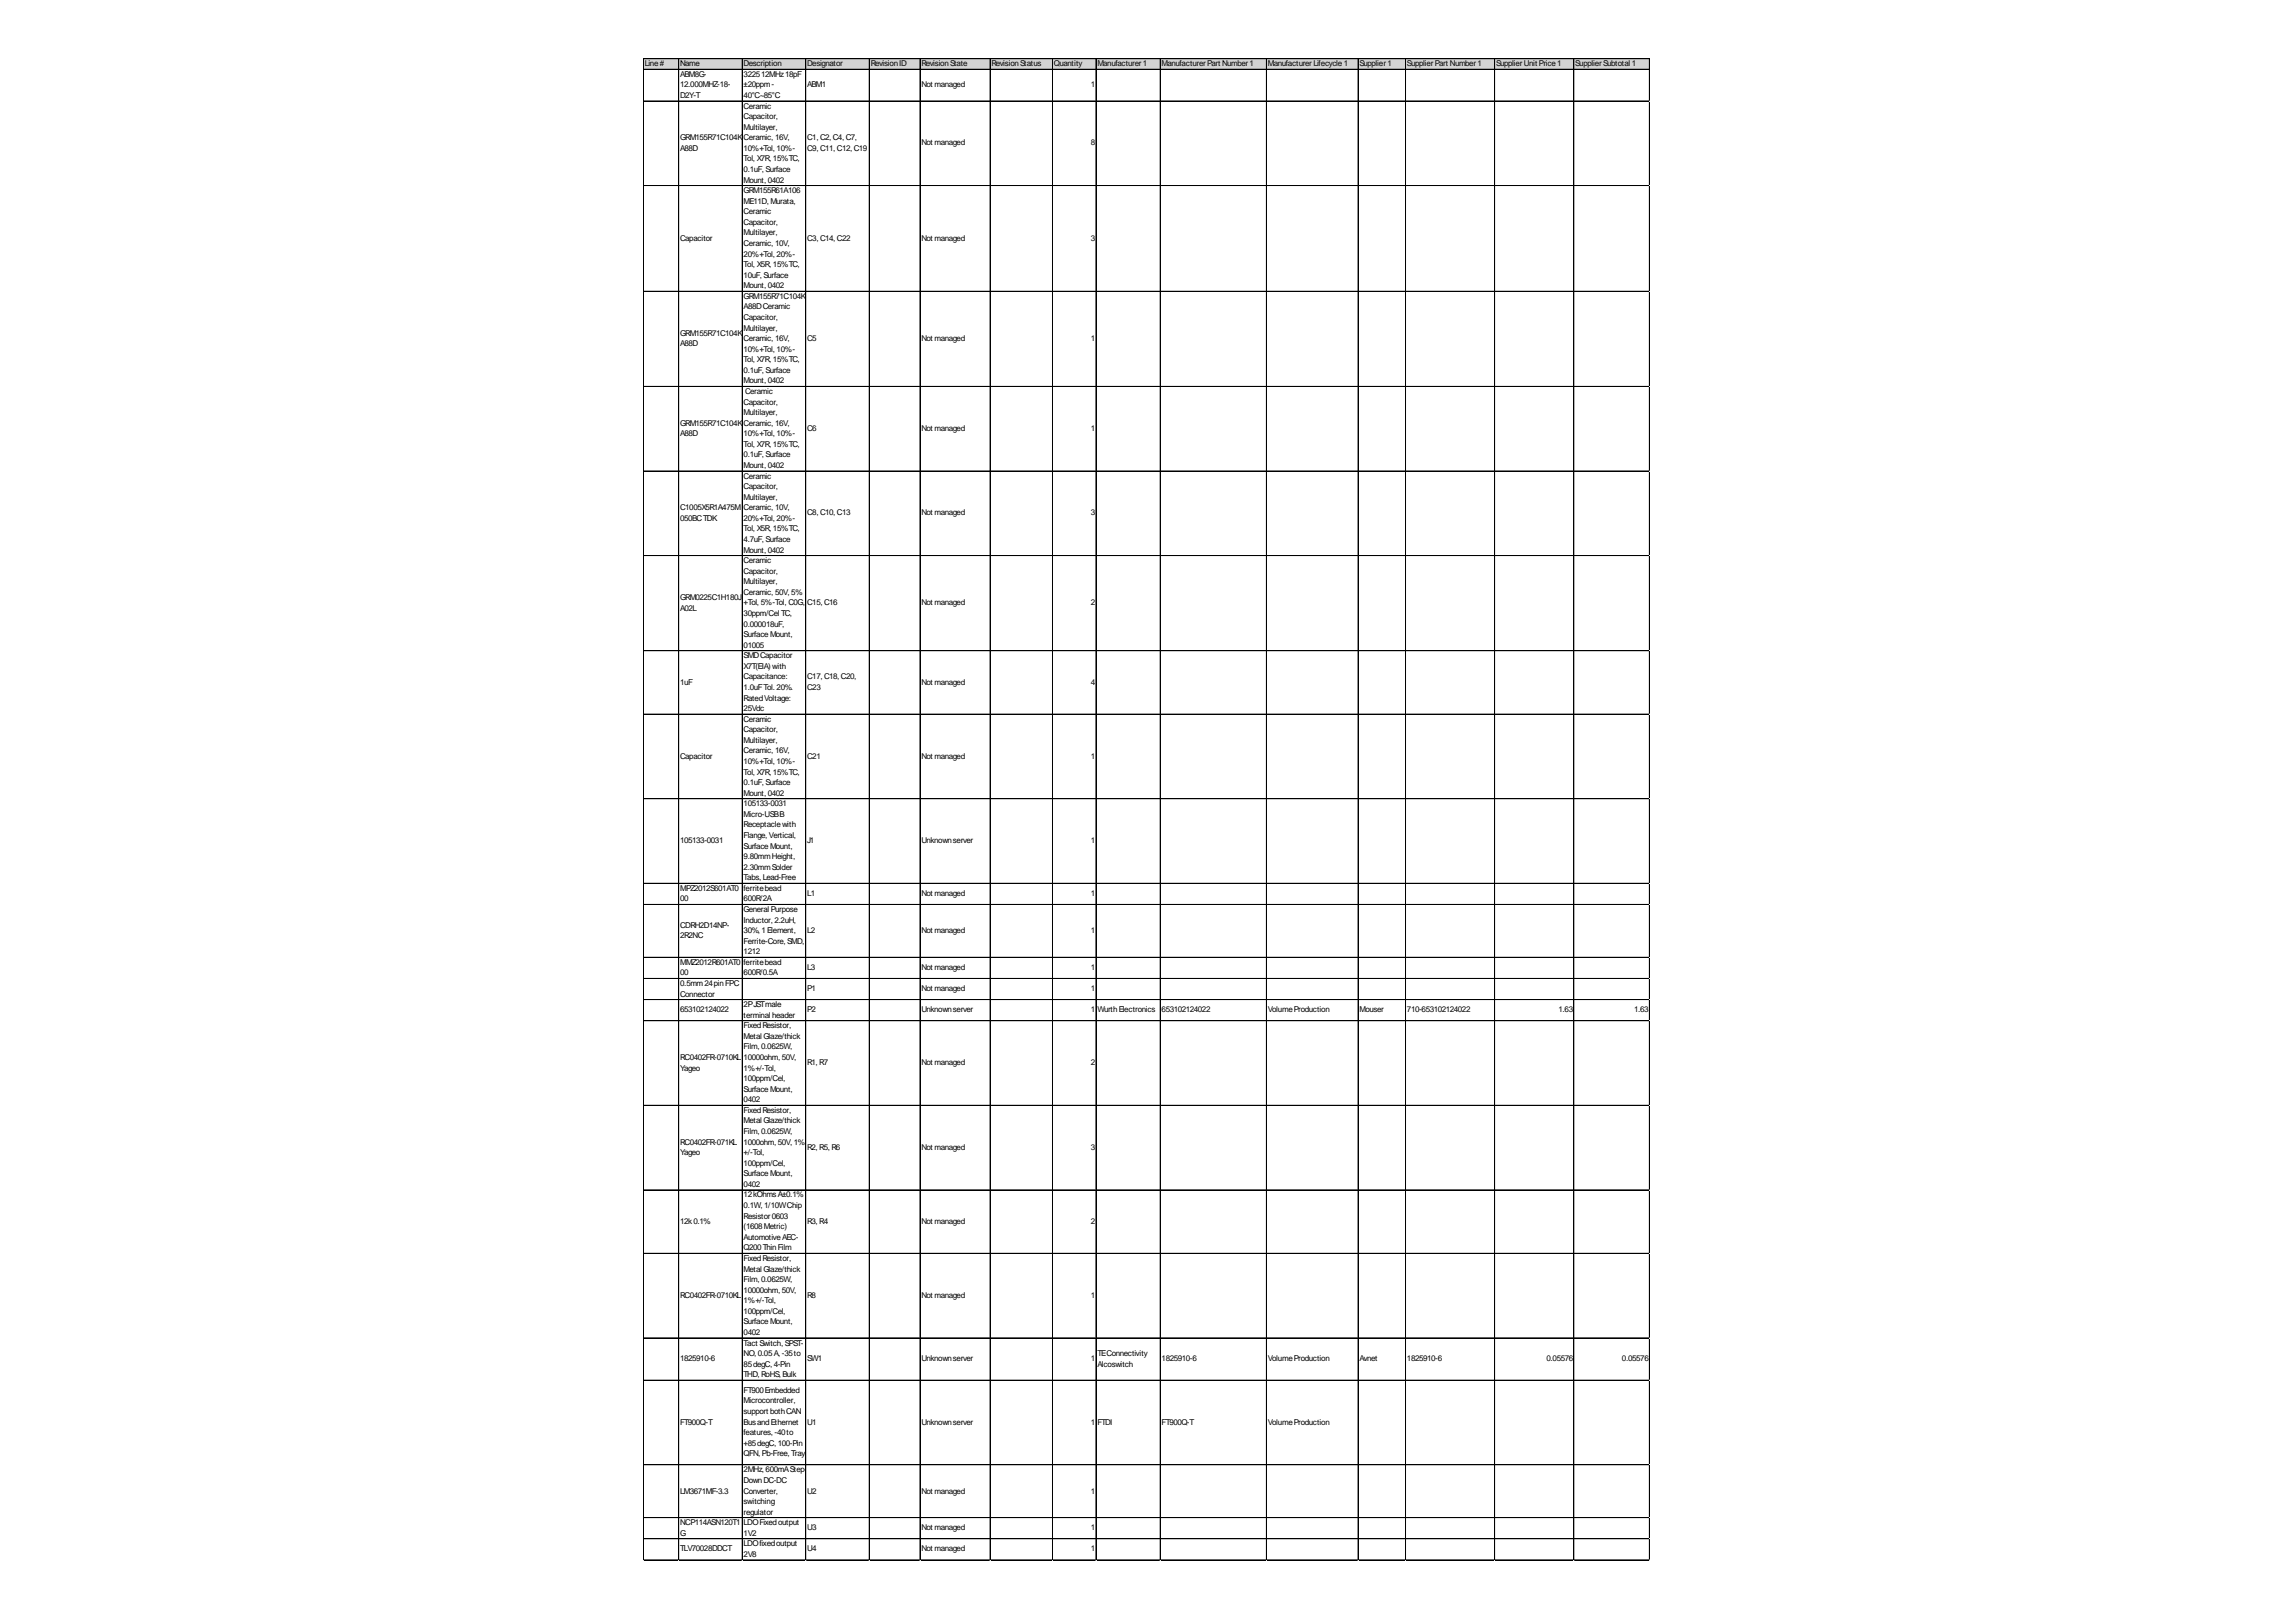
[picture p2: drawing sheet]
<svg xmlns="http://www.w3.org/2000/svg" width="297mm" height="210mm" viewBox="0 0 297 210" stroke-linecap="round" stroke-linejoin="round" font-family="sans-serif">
<defs><g id="words">
<g font-size="1">
<text x="83.4" y="8.6">Line#</text>
<text x="88" y="8.6">Name</text>
<text x="88" y="9.9">ABM8G-</text>
<text x="88" y="11.3">12.000MHZ-18-</text>
<text x="96.2" y="8.6">Description</text>
<text x="96.2" y="9.9">322512MHz18pF</text>
<text x="96.2" y="11.3">±20ppm-</text>
<text x="104.4" y="8.6">Designator</text>
<text x="104.4" y="11.3">ABM1</text>
<text x="112.6" y="8.6">RevisionID</text>
<text x="119.2" y="8.6">RevisionState</text>
<text x="119.2" y="11.3">Not managed</text>
<text x="128.3" y="8.6">RevisionStatus</text>
<text x="136.4" y="8.6">Quantity</text>
<text x="141.1" y="11.3">1</text>
<text x="142" y="8.6">Manufacturer1</text>
<text x="150.3" y="8.6">ManufacturerPart Number1</text>
<text x="164" y="8.6">ManufacturerLifecycle1</text>
<text x="175.9" y="8.6">Supplier1</text>
<text x="182" y="8.6">SupplierPart Number1</text>
<text x="193.5" y="8.6">SupplierUnit Price1</text>
<text x="203.8" y="8.6">SupplierSubtotal 1</text>
<text x="88" y="12.7">D2Y-T</text>
<text x="96.2" y="12.7">40°C~85°C</text>
<text x="96.2" y="14.1">Ceramic</text>
<text x="96.2" y="15.4">Capacitor,</text>
<text x="96.2" y="16.8">Multilayer,</text>
<text x="88" y="18.2">GRM155R71C104K</text>
<text x="88" y="19.5">A88D</text>
<text x="96.2" y="18.2">Ceramic, 16V,</text>
<text x="96.2" y="19.5">10%+Tol, 10%-</text>
<text x="96.2" y="20.9">Tol, X7R, 15%TC,</text>
<text x="96.2" y="22.3">0.1uF, Surface</text>
<text x="96.2" y="23.6">Mount, 0402</text>
<text x="104.4" y="18.2">C1, C2, C4, C7,</text>
<text x="104.4" y="19.5">C9, C11, C12, C19</text>
<text x="119.2" y="18.8">Not managed</text>
<text x="141.1" y="18.8">8</text>
<text x="96.2" y="25">GRM155R61A106</text>
<text x="96.2" y="26.4">ME11D, Murata,</text>
<text x="96.2" y="27.7">Ceramic</text>
<text x="96.2" y="29.1">Capacitor,</text>
<text x="88" y="31.1">Capacitor</text>
<text x="96.2" y="30.5">Multilayer,</text>
<text x="96.2" y="31.8">Ceramic, 10V,</text>
<text x="96.2" y="33.2">20%+Tol, 20%-</text>
<text x="96.2" y="34.6">Tol, X5R, 15%TC,</text>
<text x="96.2" y="35.9">10uF, Surface</text>
<text x="104.4" y="31.1">C3, C14, C22</text>
<text x="119.2" y="31.1">Not managed</text>
<text x="141.1" y="31.1">3</text>
<text x="96.2" y="37.3">Mount, 0402</text>
<text x="96.2" y="38.7">GRM155R71C104K</text>
<text x="96.2" y="40">A88DCeramic</text>
<text x="96.2" y="41.4">Capacitor,</text>
<text x="88" y="43.4">GRM155R71C104K</text>
<text x="88" y="44.8">A88D</text>
<text x="96.2" y="42.8">Multilayer,</text>
<text x="96.2" y="44.2">Ceramic, 16V,</text>
<text x="96.2" y="45.5">10%+Tol, 10%-</text>
<text x="96.2" y="46.9">Tol, X7R, 15%TC,</text>
<text x="104.4" y="44.2">C5</text>
<text x="119.2" y="44.2">Not managed</text>
<text x="141.1" y="44.2">1</text>
<text x="96.2" y="48.3">0.1uF, Surface</text>
<text x="96.2" y="49.6">Mount, 0402</text>
<text x="96.2" y="52.4">Capacitor,</text>
<text x="96.2" y="53.7">Multilayer,</text>
<text x="96.4" y="51">Ceramic</text>
<text x="88" y="55.1">GRM155R71C104K</text>
<text x="88" y="56.5">A88D</text>
<text x="96.2" y="55.1">Ceramic, 16V,</text>
<text x="96.2" y="56.5">10%+Tol, 10%-</text>
<text x="96.2" y="57.8">Tol, X7R, 15%TC,</text>
<text x="96.2" y="59.2">0.1uF, Surface</text>
<text x="104.4" y="55.8">C6</text>
<text x="119.2" y="55.8">Not managed</text>
<text x="141.1" y="55.8">1</text>
<text x="96.2" y="60.6">Mount, 0402</text>
<text x="96.2" y="61.9">Ceramic</text>
<text x="96.2" y="63.3">Capacitor,</text>
<text x="96.2" y="64.7">Multilayer,</text>
<text x="88" y="66">C1005X5R1A475M</text>
<text x="88" y="67.4">050BCTDK</text>
<text x="96.2" y="66">Ceramic, 10V,</text>
<text x="96.2" y="67.4">20%+Tol, 20%-</text>
<text x="96.2" y="68.8">Tol, X5R, 15%TC,</text>
<text x="96.2" y="70.1">4.7uF, Surface</text>
<text x="96.2" y="71.5">Mount, 0402</text>
<text x="104.4" y="66.7">C8, C10, C13</text>
<text x="119.2" y="66.7">Not managed</text>
<text x="141.1" y="66.7">3</text>
<text x="88" y="77.6">GRM0225C1H180J</text>
<text x="96.2" y="72.9">Ceramic</text>
<text x="96.2" y="74.2">Capacitor,</text>
<text x="96.2" y="75.6">Multilayer,</text>
<text x="96.2" y="77">Ceramic, 50V, 5%</text>
<text x="88" y="79">A02L</text>
<text x="96.2" y="78.4">+Tol, 5%-Tol, C0G,</text>
<text x="96.2" y="79.7">30ppm/Cel TC,</text>
<text x="96.2" y="81.1">0.000018uF,</text>
<text x="96.2" y="82.5">SurfaceMount,</text>
<text x="96.2" y="83.8">01005</text>
<text x="104.4" y="78.4">C15, C16</text>
<text x="119.2" y="78.4">Not managed</text>
<text x="141.1" y="78.4">2</text>
<text x="88" y="88.6">1uF</text>
<text x="96.2" y="85.2">SMDCapacitor</text>
<text x="96.2" y="86.6">X7T(EIA)with</text>
<text x="96.2" y="87.9">Capacitance:</text>
<text x="96.2" y="89.3">1.0uFTol. 20%.</text>
<text x="104.4" y="87.9">C17, C18, C20,</text>
<text x="104.4" y="89.3">C23</text>
<text x="119.2" y="88.6">Not managed</text>
<text x="141.1" y="88.6">4</text>
<text x="96.2" y="90.7">RatedVoltage:</text>
<text x="96.2" y="92">25Vdc</text>
<text x="96.2" y="93.4">Ceramic</text>
<text x="96.2" y="94.8">Capacitor,</text>
<text x="88" y="98.2">Capacitor</text>
<text x="96.2" y="96.1">Multilayer,</text>
<text x="96.2" y="97.5">Ceramic, 16V,</text>
<text x="96.2" y="98.9">10%+Tol, 10%-</text>
<text x="96.2" y="100.2">Tol, X7R, 15%TC,</text>
<text x="96.2" y="101.6">0.1uF, Surface</text>
<text x="104.4" y="98.2">C21</text>
<text x="119.2" y="98.2">Not managed</text>
<text x="141.1" y="98.2">1</text>
<text x="96.2" y="103">Mount, 0402</text>
<text x="96.2" y="104.3">105133-0031</text>
<text x="96.2" y="105.7">Micro-USBB</text>
<text x="96.2" y="107.1">Receptaclewith</text>
<text x="88" y="109.1">105133-0031</text>
<text x="96.2" y="108.5">Flange, Vertical,</text>
<text x="96.2" y="109.8">SurfaceMount,</text>
<text x="96.2" y="111.2">9.80mmHeight,</text>
<text x="96.2" y="112.6">2.30mmSolder</text>
<text x="96.2" y="113.9">Tabs, Lead-Free</text>
<text x="104.4" y="109.1">J1</text>
<text x="119.2" y="109.1">Unknownserver</text>
<text x="141.1" y="109.1">1</text>
<text x="88" y="115.3">MPZ2012S601AT0</text>
<text x="88" y="116.7">00</text>
<text x="96.2" y="115.3">ferritebead</text>
<text x="96.2" y="116.7">600R/2A</text>
<text x="96.2" y="118">General Purpose</text>
<text x="96.2" y="119.4">Inductor, 2.2uH,</text>
<text x="104.4" y="116">L1</text>
<text x="119.2" y="116">Not managed</text>
<text x="141.1" y="116">1</text>
<text x="88" y="120.1">CDRH2D14NP-</text>
<text x="88" y="121.4">2R2NC</text>
<text x="88" y="124.9">MMZ2012R601AT0</text>
<text x="96.2" y="120.8">30%, 1Element,</text>
<text x="96.2" y="122.1">Ferrite-Core, SMD,</text>
<text x="96.2" y="123.5">1212</text>
<text x="96.2" y="124.9">ferritebead</text>
<text x="104.4" y="120.8">L2</text>
<text x="104.4" y="125.5">L3</text>
<text x="119.2" y="120.8">Not managed</text>
<text x="119.2" y="125.5">Not managed</text>
<text x="141.1" y="120.8">1</text>
<text x="141.1" y="125.5">1</text>
<text x="88" y="126.2">00</text>
<text x="88" y="127.6">0.5mm24pinFPC</text>
<text x="88" y="129">Connector</text>
<text x="88" y="131">653102124022</text>
<text x="96.2" y="126.2">600R/0.5A</text>
<text x="96.2" y="130.3">2PJSTmale</text>
<text x="96.2" y="131.7">terminal header</text>
<text x="104.4" y="128.3">P1</text>
<text x="104.4" y="131">P2</text>
<text x="119.2" y="128.3">Not managed</text>
<text x="119.2" y="131">Unknownserver</text>
<text x="141.1" y="128.3">1</text>
<text x="141.1" y="131">1</text>
<text x="142" y="131">WurthElectronics</text>
<text x="150.3" y="131">653102124022</text>
<text x="164" y="131">VolumeProduction</text>
<text x="175.9" y="131">Mouser</text>
<text x="182" y="131">710-653102124022</text>
<text x="201.6" y="131">1.63</text>
<text x="211.4" y="131">1.63</text>
<text x="88" y="137.2">RC0402FR-0710KL</text>
<text x="96.2" y="133.1">FixedResistor,</text>
<text x="96.2" y="134.4">Metal Glaze/thick</text>
<text x="96.2" y="135.8">Film, 0.0625W,</text>
<text x="96.2" y="137.2">10000ohm, 50V,</text>
<text x="104.4" y="137.8">R1, R7</text>
<text x="119.2" y="137.8">Not managed</text>
<text x="141.1" y="137.8">2</text>
<text x="88" y="138.6">Yageo</text>
<text x="96.2" y="138.6">1%+/-Tol,</text>
<text x="96.2" y="139.9">100ppm/Cel,</text>
<text x="96.2" y="141.3">SurfaceMount,</text>
<text x="96.2" y="142.7">0402</text>
<text x="88" y="148.1">RC0402FR-071KL</text>
<text x="88" y="149.5">Yageo</text>
<text x="96.2" y="144">FixedResistor,</text>
<text x="96.2" y="145.4">Metal Glaze/thick</text>
<text x="96.2" y="146.8">Film, 0.0625W,</text>
<text x="96.2" y="148.1">1000ohm, 50V, 1%</text>
<text x="96.2" y="149.5">+/-Tol,</text>
<text x="104.4" y="148.8">R2, R5, R6</text>
<text x="119.2" y="148.8">Not managed</text>
<text x="141.1" y="148.8">3</text>
<text x="96.2" y="150.9">100ppm/Cel,</text>
<text x="96.2" y="152.2">SurfaceMount,</text>
<text x="96.2" y="153.6">0402</text>
<text x="96.2" y="155">12kOhmsÂ±0.1%</text>
<text x="88" y="158.4">12k0.1%</text>
<text x="96.2" y="156.3">0.1W, 1/10WChip</text>
<text x="96.2" y="157.7">Resistor0603</text>
<text x="96.2" y="159.1">(1608Metric)</text>
<text x="96.2" y="160.4">AutomotiveAEC-</text>
<text x="96.2" y="161.8">Q200ThinFilm</text>
<text x="104.4" y="158.4">R3, R4</text>
<text x="119.2" y="158.4">Not managed</text>
<text x="141.1" y="158.4">2</text>
<text x="88" y="167.9">RC0402FR-0710KL</text>
<text x="96.2" y="163.2">FixedResistor,</text>
<text x="96.2" y="164.5">Metal Glaze/thick</text>
<text x="96.2" y="165.9">Film, 0.0625W,</text>
<text x="96.2" y="167.3">10000ohm, 50V,</text>
<text x="104.4" y="167.9">R8</text>
<text x="119.2" y="167.9">Not managed</text>
<text x="141.1" y="167.9">1</text>
<text x="96.2" y="168.6">1%+/-Tol,</text>
<text x="96.2" y="170">100ppm/Cel,</text>
<text x="96.2" y="171.4">SurfaceMount,</text>
<text x="96.2" y="172.8">0402</text>
<text x="88" y="176.1">1825910-6</text>
<text x="96.2" y="174.1">Tact Switch, SPST-</text>
<text x="96.2" y="175.5">NO, 0.05A, -35to</text>
<text x="96.2" y="176.9">85degC, 4-Pin</text>
<text x="96.2" y="178.2">THD, RoHS, Bulk</text>
<text x="104.4" y="176.1">SW1</text>
<text x="119.2" y="176.1">Unknownserver</text>
<text x="141.1" y="176.1">1</text>
<text x="142" y="175.5">TEConnectivity</text>
<text x="142" y="176.9">Alcoswitch</text>
<text x="150.3" y="176.1">1825910-6</text>
<text x="164" y="176.1">VolumeProduction</text>
<text x="175.9" y="176.1">Avnet</text>
<text x="182" y="176.1">1825910-6</text>
<text x="200.1" y="176.1">0.05576</text>
<text x="209.8" y="176.1">0.05576</text>
<text x="88" y="184.4">FT900Q-T</text>
<text x="96.2" y="180.3">FT900Embedded</text>
<text x="96.2" y="181.6">Microcontroller,</text>
<text x="96.2" y="183">support bothCAN</text>
<text x="96.2" y="184.4">BusandEthernet</text>
<text x="96.2" y="185.7">features, -40to</text>
<text x="104.4" y="184.4">U1</text>
<text x="119.2" y="184.4">Unknownserver</text>
<text x="141.1" y="184.4">1</text>
<text x="142" y="184.4">FTDI</text>
<text x="150.3" y="184.4">FT900Q-T</text>
<text x="164" y="184.4">VolumeProduction</text>
<text x="96.2" y="187.1">+85degC, 100-Pin</text>
<text x="96.2" y="188.5">QFN, Pb-Free, Tray</text>
<text x="96.2" y="190.5">2MHz, 600mAStep-</text>
<text x="96.2" y="191.9">DownDC-DC</text>
<text x="88" y="193.3">LM3671MF-3.3</text>
<text x="88" y="197.4">NCP114ASN120T1</text>
<text x="96.2" y="193.3">Converter,</text>
<text x="96.2" y="194.6">switching</text>
<text x="96.2" y="196">regulator</text>
<text x="96.2" y="197.4">LDOFixedoutput</text>
<text x="104.4" y="193.3">U2</text>
<text x="119.2" y="193.3">Not managed</text>
<text x="141.1" y="193.3">1</text>
<text x="88" y="198.7">G</text>
<text x="88" y="200.8">TLV70028DDCT</text>
<text x="96.2" y="198.7">1V2</text>
<text x="96.2" y="200.1">LDOfixedoutput</text>
<text x="96.2" y="201.5">2V8</text>
<text x="104.4" y="198">U3</text>
<text x="104.4" y="200.8">U4</text>
<text x="119.2" y="198">Not managed</text>
<text x="119.2" y="200.8">Not managed</text>
<text x="141.1" y="198">1</text>
<text x="141.1" y="200.8">1</text>
</g>
</g></defs>
<path d="M83.2 7.6h130.3v1.4h-130.3z" fill="#d3d3d3"/>
<g fill="none" stroke="#000" stroke-width=".13">
<path d="M83.2 7.6v194.3M83.3 7.6h130.1M83.3 9h130.1M83.3 13.1h130.1M87.8 7.6v194.3M96 7.6v194.3M104.2 7.6v194.3M104.3 7.6v194.3M112.5 7.6v194.3M119 7.6v194.3M128.1 7.6v194.3M136.2 7.6v194.3"/>
<path d="M141.8 7.6v194.3M150.1 7.6v194.3M163.8 7.6l.1 194.3M175.7 7.6v194.3M181.8 7.6v194.3M181.9 7.6v194.3M193.4 7.6v194.3M203.6 7.6v194.3M213.4 7.6v194.3M83.3 24h130.1M83.3 37.7h130.1M83.3 50h130.1"/>
<path d="M83.3 60.9h130.1M83.3 61h130.1M83.3 71.9h130.1M83.3 92.4h130.1M213.4 84.2h-130.1M83.3 103.4h130.1M83.3 114.3h130.1M83.3 117h130.1M83.3 117.1h130.1M83.3 123.9h130.1M83.3 126.6h130.1M83.3 129.4h130.1"/>
<path d="M83.3 132.1h130.1M83.3 143h130.1M83.3 143.1h130.1M83.3 154h130.1M83.3 173.1h130.1M83.3 173.2h130.1M83.3 178.6h130.1M213.4 162.2h-130.1M83.3 196.4h130.1M83.3 199.1h130.1M83.3 199.2h130.1M213.4 189.6h-130.1"/>
<path d="M83.3 201.9h130.1"/>
</g>
<path d="M83.2 201.9v.1" fill="none" stroke="#e0e0e0" stroke-width=".13"/>
<path d="M83.2 201.9l.1 .1z" fill="#e0e0e0"/>
<path d="M87.8 201.9v.1" fill="none" stroke="#e0e0e0" stroke-width=".13"/>
<path d="M87.8 201.9v.1z" fill="#e0e0e0"/>
<path d="M96 201.9v.1" fill="none" stroke="#e0e0e0" stroke-width=".13"/>
<path d="M96 201.9l.1 .1z" fill="#e0e0e0"/>
<path d="M104.2 201.9v.1" fill="none" stroke="#e0e0e0" stroke-width=".13"/>
<path d="M104.2 201.9l.1 .1z" fill="#e0e0e0"/>
<path d="M112.5 201.9v.1" fill="none" stroke="#e0e0e0" stroke-width=".13"/>
<path d="M112.5 201.9v.1z" fill="#e0e0e0"/>
<path d="M119 201.9v.1" fill="none" stroke="#e0e0e0" stroke-width=".13"/>
<path d="M119 201.9l.1 .1z" fill="#e0e0e0"/>
<path d="M128.1 201.9v.1" fill="none" stroke="#e0e0e0" stroke-width=".13"/>
<path d="M128.1 201.9v.1z" fill="#e0e0e0"/>
<path d="M136.2 201.9v.1" fill="none" stroke="#e0e0e0" stroke-width=".13"/>
<path d="M136.2 201.9v.1z" fill="#e0e0e0"/>
<path d="M141.8 201.9v.1" fill="none" stroke="#e0e0e0" stroke-width=".13"/>
<path d="M141.8 201.9v.1z" fill="#e0e0e0"/>
<path d="M150.1 201.9v.1" fill="none" stroke="#e0e0e0" stroke-width=".13"/>
<path d="M150.1 201.9v.1z" fill="#e0e0e0"/>
<path d="M163.8 201.9v.1" fill="none" stroke="#e0e0e0" stroke-width=".13"/>
<path d="M163.8 201.9l.1 .1z" fill="#e0e0e0"/>
<path d="M175.7 201.9v.1" fill="none" stroke="#e0e0e0" stroke-width=".13"/>
<path d="M175.7 201.9v.1z" fill="#e0e0e0"/>
<path d="M181.8 201.9v.1" fill="none" stroke="#e0e0e0" stroke-width=".13"/>
<path d="M181.8 201.9l.1 .1z" fill="#e0e0e0"/>
<path d="M193.4 201.9v.1" fill="none" stroke="#e0e0e0" stroke-width=".13"/>
<path d="M193.4 201.9v.1z" fill="#e0e0e0"/>
<path d="M203.6 201.9v.1" fill="none" stroke="#e0e0e0" stroke-width=".13"/>
<path d="M203.6 201.9l.1 .1z" fill="#e0e0e0"/>
<path d="M213.4 201.9v.1" fill="none" stroke="#e0e0e0" stroke-width=".13"/>
<path d="M213.4 201.9v.1z" fill="#e0e0e0"/>
<path d="M213.4 13.1h.1" fill="none" stroke="#e0e0e0" stroke-width=".13"/>
<path d="M213.4 13.1h.1z" fill="#e0e0e0"/>
<path d="M213.4 24h.1" fill="none" stroke="#e0e0e0" stroke-width=".13"/>
<path d="M213.4 24l.1 .1z" fill="#e0e0e0"/>
<path d="M213.4 37.7h.1" fill="none" stroke="#e0e0e0" stroke-width=".13"/>
<path d="M213.4 37.7h.1z" fill="#e0e0e0"/>
<path d="M213.4 50h.1" fill="none" stroke="#e0e0e0" stroke-width=".13"/>
<path d="M213.4 50l.1 .1z" fill="#e0e0e0"/>
<path d="M213.4 60.9h.1" fill="none" stroke="#e0e0e0" stroke-width=".13"/>
<path d="M213.4 60.9l.1 .1z" fill="#e0e0e0"/>
<path d="M213.4 71.9h.1" fill="none" stroke="#e0e0e0" stroke-width=".13"/>
<path d="M213.4 71.9h.1z" fill="#e0e0e0"/>
<path d="M213.4 84.2h.1" fill="none" stroke="#e0e0e0" stroke-width=".13"/>
<path d="M213.4 84.2l.1 .1z" fill="#e0e0e0"/>
<path d="M213.4 92.4h.1" fill="none" stroke="#e0e0e0" stroke-width=".13"/>
<path d="M213.4 92.4l.1 .1z" fill="#e0e0e0"/>
<path d="M213.4 103.4h.1" fill="none" stroke="#e0e0e0" stroke-width=".13"/>
<path d="M213.4 103.4h.1z" fill="#e0e0e0"/>
<path d="M213.4 114.3h.1" fill="none" stroke="#e0e0e0" stroke-width=".13"/>
<path d="M213.4 114.3l.1 .1z" fill="#e0e0e0"/>
<path d="M213.4 117h.1" fill="none" stroke="#e0e0e0" stroke-width=".13"/>
<path d="M213.4 117l.1 .1z" fill="#e0e0e0"/>
<path d="M213.4 123.9h.1" fill="none" stroke="#e0e0e0" stroke-width=".13"/>
<path d="M213.4 123.9h.1z" fill="#e0e0e0"/>
<path d="M213.4 126.6h.1" fill="none" stroke="#e0e0e0" stroke-width=".13"/>
<path d="M213.4 126.6l.1 .1z" fill="#e0e0e0"/>
<path d="M213.4 129.4h.1" fill="none" stroke="#e0e0e0" stroke-width=".13"/>
<path d="M213.4 129.4h.1z" fill="#e0e0e0"/>
<path d="M213.4 132.1h.1" fill="none" stroke="#e0e0e0" stroke-width=".13"/>
<path d="M213.4 132.1h.1z" fill="#e0e0e0"/>
<path d="M213.4 143h.1" fill="none" stroke="#e0e0e0" stroke-width=".13"/>
<path d="M213.4 143l.1 .1z" fill="#e0e0e0"/>
<path d="M213.4 154h.1" fill="none" stroke="#e0e0e0" stroke-width=".13"/>
<path d="M213.4 154h.1z" fill="#e0e0e0"/>
<path d="M213.4 162.2h.1" fill="none" stroke="#e0e0e0" stroke-width=".13"/>
<path d="M213.4 162.2h.1z" fill="#e0e0e0"/>
<path d="M213.4 173.1h.1" fill="none" stroke="#e0e0e0" stroke-width=".13"/>
<path d="M213.4 173.1l.1 .1z" fill="#e0e0e0"/>
<path d="M213.4 178.6h.1" fill="none" stroke="#e0e0e0" stroke-width=".13"/>
<path d="M213.4 178.6l.1 .1z" fill="#e0e0e0"/>
<path d="M213.4 189.6h.1" fill="none" stroke="#e0e0e0" stroke-width=".13"/>
<path d="M213.4 189.6h.1z" fill="#e0e0e0"/>
<path d="M213.4 196.4h.1" fill="none" stroke="#e0e0e0" stroke-width=".13"/>
<path d="M213.4 196.4h.1z" fill="#e0e0e0"/>
<path d="M213.4 199.1h.1" fill="none" stroke="#e0e0e0" stroke-width=".13"/>
<path d="M213.4 199.1l.1 .1z" fill="#e0e0e0"/>
<path d="M213.4 201.9h.1" fill="none" stroke="#e0e0e0" stroke-width=".13"/>
<path d="M213.4 201.9h.1z" fill="#e0e0e0"/>
<use href="#words"/>
</svg>
